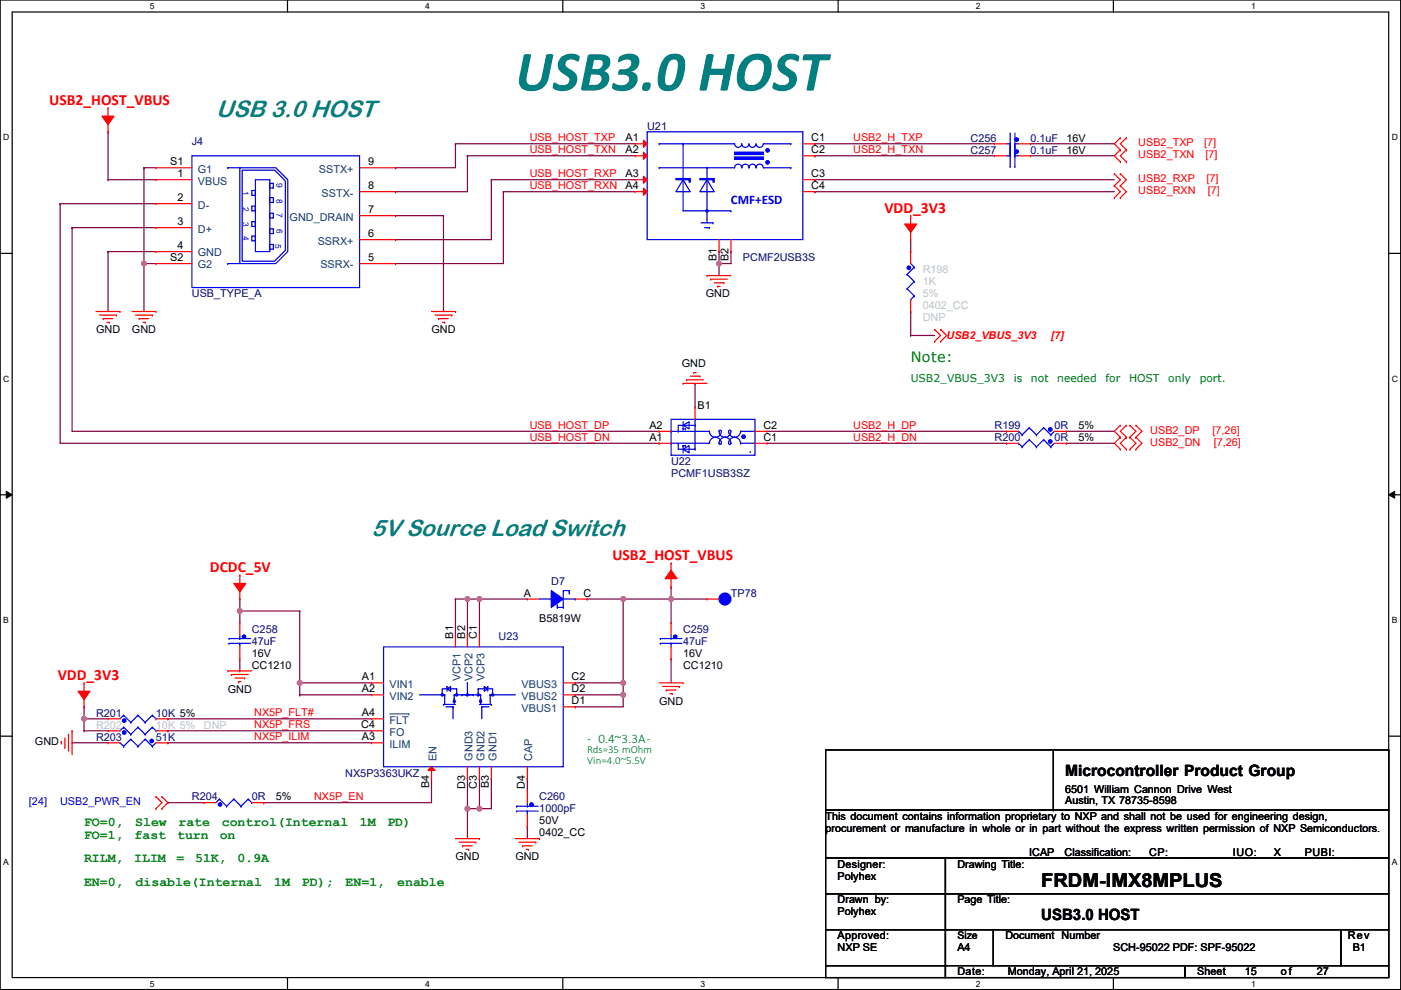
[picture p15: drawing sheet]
<svg xmlns="http://www.w3.org/2000/svg" width="297mm" height="210mm" viewBox="0 0 297 210" stroke-linecap="round" stroke-linejoin="round" font-family="sans-serif">
<defs><g id="words">
<text font-size="12.1" fill="#008080" x="109.3" y="19.2">USB3.0 HOST</text>
<text font-size="5.1" fill="#008080" x="45.8" y="24.9">USB 3.0 HOST</text>
<text font-size="5" fill="#008080" x="78.8" y="113.7">5V Source Load Switch</text>
<text font-size="4.1" x="220.8" y="188.1">FRDM-IMX8MPLUS</text>
<g font-size="3.3" fill="#f00">
<text x="10.5" y="22.2">USB2_HOST_VBUS</text>
<text x="187.5" y="45.1">VDD_3V3</text>
<text x="129.8" y="118.7">USB2_HOST_VBUS</text>
<text x="44.5" y="121.3">DCDC_5V</text>
<text x="12.2" y="144.1">VDD_3V3</text>
</g>
<g font-size="3.3">
<text x="225.9" y="164.5">Microcontroller Product Group</text>
<text x="220.8" y="195">USB3.0 HOST</text>
</g>
<text font-size="3" fill="#008000" x="193.1" y="76.7">Note:</text>
<text font-size="2.8" fill="#00f" x="155" y="43.3">CMF+ESD</text>
<g font-size="2.8" fill="#008000">
<text x="124.5" y="157.6">- 0.4~3.3A -</text>
<text x="17.8" y="175.1">FO=0,</text>
<text x="17.8" y="177.8">FO=1,</text>
<text x="28.5" y="177.8">fast</text>
<text x="28.7" y="175.1">Slew</text>
<text x="37.5" y="177.8">turn</text>
<text x="37.8" y="175.1">rate</text>
<text x="46.6" y="177.8">on</text>
<text x="47" y="175.1">control(Internal</text>
<text x="76.3" y="175.1">1M</text>
<text x="82.1" y="175.1">PD)</text>
<text x="17.8" y="182.7">RILM,</text>
<text x="28.5" y="182.7">ILIM</text>
<text x="37.4" y="182.7">=</text>
<text x="41.4" y="182.7">51K,</text>
<text x="50.3" y="182.7">0.9A</text>
<text x="17.8" y="187.8">EN=0,</text>
<text x="28.8" y="187.8">disable(Internal</text>
<text x="58.1" y="187.8">1M</text>
<text x="64" y="187.8">PD);</text>
<text x="73.3" y="187.8">EN=1,</text>
<text x="84.2" y="187.8">enable</text>
</g>
<g font-size="2.3" fill="#f00">
<text x="112.3" y="29.9">USB_HOST_TXP</text>
<text x="180.9" y="29.9">USB2_H_TXP</text>
<text x="112.3" y="32.5">USB_HOST_TXN</text>
<text x="180.9" y="32.5">USB2_H_TXN</text>
<text x="241.3" y="33.6">USB2_TXN</text>
<text x="241.3" y="31">USB2_TXP</text>
<text x="255.3" y="31">[7]</text>
<text x="255.6" y="33.6">[7]</text>
<text x="112.3" y="37.5">USB_HOST_RXP</text>
<text x="112.3" y="40.1">USB_HOST_RXN</text>
<text x="241.3" y="38.7">USB2_RXP</text>
<text x="241.3" y="41.2">USB2_RXN</text>
<text x="255.8" y="38.7">[7]</text>
<text x="256.1" y="41.2">[7]</text>
<text x="200.7" y="71.9">USB2_VBUS_3V3</text>
<text x="222.8" y="71.9">[7]</text>
<text x="112.3" y="90.9">USB_HOST_DP</text>
<text x="112.3" y="93.4">USB_HOST_DN</text>
<text x="180.9" y="93.4">USB2_H_DN</text>
<text x="180.9" y="90.9">USB2_H_DP</text>
<text x="243.9" y="94.5">USB2_DN</text>
<text x="243.9" y="92">USB2_DP</text>
<text x="257.1" y="92">[7,26]</text>
<text x="257.3" y="94.5">[7,26]</text>
<text x="53.9" y="151.8">NX5P_FLT#</text>
<text x="53.9" y="154.4">NX5P_FRS</text>
<text x="53.9" y="156.9">NX5P_ILIM</text>
<text x="66.6" y="169.6">NX5P_EN</text>
</g>
<g font-size="2.3">
<text x="132.6" y="30">A1</text>
<text x="172" y="30">C1</text>
<text x="36.1" y="35.1">S1</text>
<text x="78" y="35.1">9</text>
<text x="132.6" y="32.5">A2</text>
<text x="172" y="32.5">C2</text>
<text x="226.1" y="30">16V</text>
<text x="226.1" y="32.6">16V</text>
<text x="37.6" y="37.6">1</text>
<text x="78" y="40.1">8</text>
<text x="132.6" y="37.6">A3</text>
<text x="132.6" y="40.1">A4</text>
<text x="172" y="37.6">C3</text>
<text x="172" y="40.1">C4</text>
<text x="37.6" y="42.7">2</text>
<text x="37.6" y="47.8">3</text>
<text x="78" y="45.2">7</text>
<text x="37.6" y="52.8">4</text>
<text x="78" y="50.3">6</text>
<text x="36.1" y="55.4">S2</text>
<text x="78" y="55.4">5</text>
<text x="151.9" y="55.4" transform="rotate(-90 151.9 55.4)">B1</text>
<text x="154.5" y="55.4" transform="rotate(-90 154.5 55.4)">B2</text>
<text x="149.7" y="63">GND</text>
<text x="20.4" y="70.7">GND</text>
<text x="28" y="70.7">GND</text>
<text x="91.5" y="70.7">GND</text>
<text x="144.6" y="77.8">GND</text>
<text x="147.9" y="86.6">B1</text>
<text x="137.7" y="93.5">A1</text>
<text x="137.7" y="90.9">A2</text>
<text x="161.8" y="93.5">C1</text>
<text x="161.8" y="90.9">C2</text>
<text x="228.6" y="91">5%</text>
<text x="228.6" y="93.5">5%</text>
<text x="111" y="126.5">A</text>
<text x="114.3" y="131.9">B5819W</text>
<text x="123.7" y="126.5">C</text>
<text x="96.1" y="135.4" transform="rotate(-90 96.1 135.4)">B1</text>
<text x="98.6" y="135.4" transform="rotate(-90 98.6 135.4)">B2</text>
<text x="101.1" y="135.4" transform="rotate(-90 101.1 135.4)">C1</text>
<text x="53.4" y="139.2">16V</text>
<text x="53.4" y="141.8">CC1210</text>
<text x="144.8" y="139.2">16V</text>
<text x="144.8" y="141.8">CC1210</text>
<text x="48.3" y="146.9">GND</text>
<text x="76.7" y="144.3">A1</text>
<text x="76.7" y="146.8">A2</text>
<text x="121.2" y="144.3">C2</text>
<text x="121.2" y="149.4">D1</text>
<text x="121.2" y="146.8">D2</text>
<text x="139.7" y="149.4">GND</text>
<text x="76.6" y="154.4">C4</text>
<text x="76.7" y="151.9">A4</text>
<text x="7.4" y="158">GND</text>
<text x="76.7" y="157">A3</text>
<text x="91" y="167.2" transform="rotate(-90 91 167.2)">B4</text>
<text x="98.6" y="167.3" transform="rotate(-90 98.6 167.3)">D3</text>
<text x="101.1" y="167.3" transform="rotate(-90 101.1 167.3)">C3</text>
<text x="103.7" y="167.2" transform="rotate(-90 103.7 167.2)">B3</text>
<text x="111.3" y="167.3" transform="rotate(-90 111.3 167.3)">D4</text>
<text x="58.5" y="169.7">5%</text>
<text x="175.1" y="173.8">This document contains information proprietary to NXP and shall not be used for engineering design,</text>
<text x="225.9" y="170.6">Austin, TX 78735-8598</text>
<text x="225.9" y="168.2">6501 William Cannon Drive West</text>
<text x="114.3" y="174.8">50V</text>
<text x="114.3" y="177.3">0402_CC</text>
<text x="175.1" y="176.3">procurement or manufacture in whole or in part without the express written permission of NXP Semiconductors.</text>
<text x="96.6" y="182.4">GND</text>
<text x="109.3" y="182.4">GND</text>
<text x="177.6" y="183.9">Designer:</text>
<text x="203" y="183.9">Drawing Title:</text>
<text x="218.2" y="181.4">ICAP</text>
<text x="225.7" y="181.4">Classification:</text>
<text x="243.6" y="181.4">CP:</text>
<text x="250" y="181.4">____</text>
<text x="261.4" y="181.4">IUO:</text>
<text x="270" y="181.4">X</text>
<text x="276.7" y="181.4">PUBI: ____</text>
<text x="177.6" y="191.6">Drawn by:</text>
<text x="177.6" y="186.5">Polyhex</text>
<text x="203" y="191.6">Page Title:</text>
<text x="177.6" y="194.1">Polyhex</text>
<text x="177.6" y="199.2">Approved:</text>
<text x="177.6" y="201.7">NXP SE</text>
<text x="203" y="201.7">A4</text>
<text x="213.2" y="199.2">Document Number</text>
<text x="236" y="201.7">SCH-95022 PDF: SPF-95022</text>
<text x="285.8" y="199.2">Rev</text>
<text x="286.8" y="201.7">B1</text>
<text x="203" y="206.8">Date:</text>
<text x="213.7" y="206.8">Monday, April 21, 2025</text>
<text x="253.8" y="206.8">Sheet</text>
<text x="264" y="206.8">15</text>
<text x="271.6" y="206.8">of</text>
<text x="279.2" y="206.8">27</text>
</g>
<g font-size="2.3" fill="#000080">
<text x="137.2" y="27.5">U21</text>
<text x="40.7" y="30.8">J4</text>
<text x="205.8" y="30">C256</text>
<text x="205.8" y="32.6">C257</text>
<text x="218.5" y="30">0.1uF</text>
<text x="218.5" y="32.6">0.1uF</text>
<text x="157.5" y="55.4">PCMF2USB3S</text>
<text x="40.7" y="63">USB_TYPE_A</text>
<text x="210.9" y="91">R199</text>
<text x="210.9" y="93.5">R200</text>
<text x="223.6" y="91">0R</text>
<text x="223.6" y="93.5">0R</text>
<text x="142.3" y="98.6">U22</text>
<text x="142.3" y="101.1">PCMF1USB3SZ</text>
<text x="116.9" y="124">D7</text>
<text x="155" y="126.5">TP78</text>
<text x="53.4" y="134.2">C258</text>
<text x="53.4" y="136.7">47uF</text>
<text x="105.7" y="135.7">U23</text>
<text x="144.8" y="134.2">C259</text>
<text x="144.8" y="136.7">47uF</text>
<text x="20.4" y="151.9">R201</text>
<text x="33.1" y="151.9">10K 5%</text>
<text x="20.4" y="157">R203</text>
<text x="33.1" y="157">51K</text>
<text x="73.2" y="164.6">NX5P3363UKZ</text>
<text x="40.7" y="169.7">R204</text>
<text x="53.4" y="169.7">0R</text>
<text x="114.3" y="169.7">C260</text>
<text x="114.3" y="172.3">1000pF</text>
</g>
<g font-size="2.3" fill="#004080">
<text x="42" y="39.1">VBUS</text>
<text x="42" y="36.6">G1</text>
<text x="67.6" y="36.6">SSTX+</text>
<text x="68.2" y="41.7">SSTX-</text>
<text x="42" y="44.2">D-</text>
<text x="61.4" y="46.8">GND_DRAIN</text>
<text x="42" y="49.3">D+</text>
<text x="67.4" y="51.8">SSRX+</text>
<text x="42" y="54.4">GND</text>
<text x="42" y="56.9">G2</text>
<text x="67.9" y="56.9">SSRX-</text>
<text x="82.6" y="145.8">VIN1</text>
<text x="82.6" y="148.4">VIN2</text>
<text x="97.6" y="144.5" transform="rotate(-90 97.6 144.5)">VCP1</text>
<text x="100.2" y="144.5" transform="rotate(-90 100.2 144.5)">VCP2</text>
<text x="102.7" y="144.5" transform="rotate(-90 102.7 144.5)">VCP3</text>
<text x="110.6" y="145.8">VBUS3</text>
<text x="110.6" y="148.4">VBUS2</text>
<text x="82.6" y="153.4">FLT</text>
<text x="82.6" y="156">FO</text>
<text x="110.6" y="150.9">VBUS1</text>
<text x="82.6" y="158.5">ILIM</text>
<text x="92.5" y="161.3" transform="rotate(-90 92.5 161.3)">EN</text>
<text x="100.2" y="161.3" transform="rotate(-90 100.2 161.3)">GND3</text>
<text x="102.7" y="161.3" transform="rotate(-90 102.7 161.3)">GND2</text>
<text x="105.2" y="161.3" transform="rotate(-90 105.2 161.3)">GND1</text>
<text x="112.9" y="161.3" transform="rotate(-90 112.9 161.3)">CAP</text>
</g>
<g font-size="2.3" fill="#c0c0c0">
<text x="195.6" y="58">R198</text>
<text x="195.6" y="60.5">1K</text>
<text x="195.6" y="63">5%</text>
<text x="195.6" y="65.6">0402_CC</text>
<text x="195.6" y="68.1">DNP</text>
<text x="20.4" y="154.5">R202</text>
<text x="33.1" y="154.5">10K 5%</text>
<text x="43.2" y="154.5">DNP</text>
</g>
<g font-size="2.3" fill="#008000">
<text x="193.1" y="81">USB2_VBUS_3V3</text>
<text x="214.9" y="81">is</text>
<text x="218.6" y="81">not</text>
<text x="224.2" y="81">needed</text>
<text x="234.4" y="81">for</text>
<text x="239.4" y="81">HOST</text>
<text x="247.7" y="81">only</text>
<text x="254.4" y="81">port.</text>
<text x="124.5" y="159.7">Rds=35 mOhm</text>
<text x="124.5" y="162">Vin=4.0~5.5V</text>
</g>
<g font-size="2.3" fill="#00f">
<text x="6.1" y="170.7">[24]</text>
<text x="12.7" y="170.7">USB2_PWR_EN</text>
</g>
<text font-size="2.2" x="203" y="199.1">Size</text>
<g font-size="1.8">
<text x="31.8" y="1.9">5</text>
<text x="90.1" y="1.9">4</text>
<text x="148.5" y="1.9">3</text>
<text x="206.9" y="1.9">2</text>
<text x="265.2" y="1.9">1</text>
<text x=".7" y="29.8">D</text>
<text x="295.1" y="29.8">D</text>
<text x=".7" y="81">C</text>
<text x="295.1" y="81">C</text>
<text x=".7" y="132.1">B</text>
<text x="295.1" y="132.1">B</text>
<text x=".7" y="183.3">A</text>
<text x="295.1" y="183.3">A</text>
<text x="31.8" y="209.2">5</text>
<text x="90.1" y="209.2">4</text>
<text x="148.5" y="209.2">3</text>
<text x="206.9" y="209.2">2</text>
<text x="265.2" y="209.2">1</text>
</g>
<g font-size="1.8" fill="#00f">
<text x="51.5" y="40.4" transform="rotate(90 51.5 40.4)">1</text>
<text x="58.6" y="38.9" transform="rotate(90 58.6 38.9)">9</text>
<text x="51.5" y="43.9" transform="rotate(90 51.5 43.9)">2</text>
<text x="51.5" y="47" transform="rotate(90 51.5 47)">3</text>
<text x="58.6" y="42.2" transform="rotate(90 58.6 42.2)">8</text>
<text x="58.6" y="45.2" transform="rotate(90 58.6 45.2)">7</text>
<text x="51.5" y="50" transform="rotate(90 51.5 50)">4</text>
<text x="58.4" y="51.8" transform="rotate(90 58.4 51.8)">5</text>
<text x="58.6" y="48.5" transform="rotate(90 58.6 48.5)">6</text>
</g>
</g></defs>
<path d="M0 0h297v209.8h-297zM2.6 2.5h291.8v204.8h-291.8z" fill="none" stroke="#000" stroke-width=".25"/>
<g fill="#fff">
<path d="M31.8 .3h1v2h-1z"/>
<path d="M31.8 207.5h1v2.1h-1z"/>
</g>
<path d="M61 0v2.5M61 207.3v2.5" fill="none" stroke="#000" stroke-width=".25"/>
<g fill="#fff">
<path d="M90.1 .3h1v2h-1z"/>
<path d="M90.1 207.5h1v2.1h-1z"/>
</g>
<path d="M119.3 0v2.5M119.3 207.3v2.5" fill="none" stroke="#000" stroke-width=".25"/>
<g fill="#fff">
<path d="M148.5 .3h1v2h-1z"/>
<path d="M148.5 207.5h1v2.1h-1z"/>
</g>
<path d="M177.7 0v2.5M177.7 207.3v2.5" fill="none" stroke="#000" stroke-width=".25"/>
<g fill="#fff">
<path d="M206.9 .3h1v2h-1z"/>
<path d="M206.9 207.5h1v2.1h-1z"/>
</g>
<path d="M236.1 0v2.5M236.1 207.3v2.5" fill="none" stroke="#000" stroke-width=".25"/>
<g fill="#fff">
<path d="M265.2 .3h1.1v2h-1.1z"/>
<path d="M265.2 207.5h1.1v2.1h-1.1z"/>
<path d="M.7 28.1h1.3v2.1h-1.3z"/>
<path d="M295.1 28.1h1.3v2.1h-1.3z"/>
<path d="M.7 79.3h1.3v2h-1.3z"/>
<path d="M295.1 79.3h1.3v2h-1.3z"/>
</g>
<path d="M0 53.7h2.6M294.4 53.7h2.6" fill="none" stroke="#000" stroke-width=".25"/>
<g fill="#fff">
<path d="M.7 130.5h1.2v2h-1.2z"/>
<path d="M295.1 130.5h1.2v2h-1.2z"/>
</g>
<path d="M0 104.9h2.6M294.4 104.9h2.6" fill="none" stroke="#000" stroke-width=".25"/>
<path d="M1.3 104.2l1.3 .7-1.3 .7zM294.4 104.9l1.3-.7v1.4z" fill="#000"/>
<path d="M1.3 104.2l1.3 .7-1.3 .7zM294.4 104.9l1.3-.7v1.4z" fill="none" stroke="#000" stroke-width=".21"/>
<g fill="#fff">
<path d="M.7 181.7h1.2v2h-1.2z"/>
<path d="M295.1 181.7h1.2v2h-1.2z"/>
</g>
<path d="M0 156.1h2.6M294.4 156.1h2.6" fill="none" stroke="#000" stroke-width=".25"/>
<g fill="none" stroke="#800040" stroke-width=".25">
<path d="M83.9 35.6h.1M96.6 30.5h.1M96.6 30.5v5.1h-12.7M99.1 33h.1M99.1 33v7.6M99.1 33h35.6M104.2 38.1h.1M104.2 38.1v12.7M104.2 38.1h30.5M172.8 38.1h63.5M172.8 33h.1M172.8 30.5h.1"/>
<path d="M172.8 38.1h.1M172.8 33h38.1M172.8 30.5h38.1M218.5 33h.1M218.5 30.5h.1M218.5 33h17.8M218.5 30.5h17.8M30.5 55.9h.1M30.5 55.9v10.1M106.7 40.6h28M106.7 40.6h.1M106.7 40.6v15.3"/>
<path d="M152.4 53.3h.1M152.4 53.3v2.6M172.8 40.6h63.5M172.8 40.6h.1M12.7 94h127M15.3 91.4h124.4M139.7 91.4h.1M139.7 94h.1M147.4 81.3h.1M147.4 81.3v5.1M162.6 91.4h50.8M162.6 94h50.8"/>
<path d="M213.4 94h.1M213.4 91.4h.1M226.1 91.4h.1M226.1 94h.1M226.1 91.4h10.2M226.1 94h10.2"/>
</g>
<circle cx="152.4" cy="55.9" r=".51" fill="#f0f"/>
<circle cx="152.4" cy="55.9" r=".51" fill="none" stroke="#f0f" stroke-width=".25"/>
<g fill="none" stroke="#800040" stroke-width=".25">
<path d="M22.9 27.9h.1M22.9 27.9v10.2M30.5 35.6h.1M30.5 35.6h2.6M30.5 35.6v20.3M152.4 55.9h.1M152.4 55.9v2.5M155 53.3h.1M155 53.3v2.6h-2.6M193.1 71.1h5.1M193.1 66h.1M193.1 71.1h.1"/>
<path d="M193.1 66v5.1"/>
</g>
<circle cx="30.5" cy="55.9" r=".51" fill="#f0f"/>
<circle cx="30.5" cy="55.9" r=".51" fill="none" stroke="#f0f" stroke-width=".25"/>
<g fill="none" stroke="#800040" stroke-width=".25">
<path d="M22.9 38.1h.1M22.9 38.1h10.2M96.6 30.5h38.1M96.6 30.5h.1M12.7 43.2h.1M12.7 43.2v50.8M12.7 43.2h20.4M15.3 48.3h.1M15.3 48.3v43.1M15.3 48.3h17.8M22.9 53.3h.1M22.9 53.3v12.7"/>
<path d="M22.9 53.3h10.2M30.5 55.9h.1M30.5 55.9h2.6M83.9 55.9h22.8M83.9 40.6h.1M83.9 45.7h.1M83.9 50.8h.1M83.9 55.9h.1M83.9 40.6h15.2M83.9 45.7h10.1M83.9 50.8h20.3M94 45.7h.1"/>
<path d="M94 45.7v20.3M50.8 127h.1M50.8 127v2.5"/>
</g>
<circle cx="50.8" cy="129.5" r=".51" fill="#f0f"/>
<circle cx="50.8" cy="129.5" r=".51" fill="none" stroke="#f0f" stroke-width=".25"/>
<path d="M132.1 127v17.8M132.1 127h.1" fill="none" stroke="#800040" stroke-width=".25"/>
<circle cx="132.1" cy="144.8" r=".51" fill="#f0f"/>
<circle cx="132.1" cy="144.8" r=".51" fill="none" stroke="#f0f" stroke-width=".25"/>
<circle cx="132.1" cy="127" r=".51" fill="#f0f"/>
<circle cx="132.1" cy="127" r=".51" fill="none" stroke="#f0f" stroke-width=".25"/>
<path d="M142.3 127h.1M142.3 127v5.1M15.3 157.5h.1M15.3 157.5h7.6M35.6 170.2h.1M35.6 170.2h7.6" fill="none" stroke="#800040" stroke-width=".25"/>
<circle cx="142.3" cy="127" r=".51" fill="#f0f"/>
<circle cx="142.3" cy="127" r=".51" fill="none" stroke="#f0f" stroke-width=".25"/>
<path d="M142.3 139.7v5.1M142.3 139.7h.1M17.8 149.9h.1M17.8 149.9v2.5" fill="none" stroke="#800040" stroke-width=".25"/>
<circle cx="17.8" cy="152.4" r=".51" fill="#f0f"/>
<circle cx="17.8" cy="152.4" r=".51" fill="none" stroke="#f0f" stroke-width=".25"/>
<g fill="none" stroke="#800040" stroke-width=".25">
<path d="M132.1 127h.1M142.3 127h.1M142.3 124.5h.1M142.3 124.5v2.5M149.9 127h-17.8M17.8 152.4h.1M17.8 152.4h5.1M17.8 152.4v2.5M122 147.3h.1M122 147.3h10.1M122 149.9h.1M132.1 147.3v2.6h-10.1"/>
<path d="M132.1 147.3h.1"/>
</g>
<circle cx="132.1" cy="147.3" r=".51" fill="#f0f"/>
<circle cx="132.1" cy="147.3" r=".51" fill="none" stroke="#f0f" stroke-width=".25"/>
<g fill="none" stroke="#800040" stroke-width=".25">
<path d="M63.5 129.5v15.3M35.6 152.4h.1M35.6 152.4h43.2M35.6 157.5h.1M35.6 157.5h43.2M63.5 144.8h.1M63.5 147.3h.1M63.5 147.3h15.3M122 144.8h.1M122 144.8h10.1M132.1 144.8h.1M132.1 144.8v2.5"/>
<path d="M55.9 170.2h.1M55.9 170.2h35.6M99.1 171.5h.1M99.1 171.5h5.1M101.6 171.5h.1M111.8 175.3h.1M111.8 175.3v2.5"/>
</g>
<circle cx="99.1" cy="171.5" r=".51" fill="#f0f"/>
<circle cx="99.1" cy="171.5" r=".51" fill="none" stroke="#f0f" stroke-width=".25"/>
<path d="M99.1 171.5h.1M99.1 171.5v6.3M101.6 165.1v6.4M101.6 165.1h.1M104.2 165.1h.1M104.2 165.1v6.4" fill="none" stroke="#800040" stroke-width=".25"/>
<circle cx="101.6" cy="171.5" r=".51" fill="#f0f"/>
<circle cx="101.6" cy="171.5" r=".51" fill="none" stroke="#f0f" stroke-width=".25"/>
<path d="M99.1 127v7.6M99.1 127h.1M99.1 127h2.5M124.5 127h7.6M124.5 127h.1M91.5 165.1h.1M91.5 165.1v5.1M99.1 165.1h.1M99.1 165.1v6.4M111.8 165.1h.1M111.8 165.1v2.5" fill="none" stroke="#800040" stroke-width=".25"/>
<circle cx="99.1" cy="127" r=".51" fill="#f0f"/>
<circle cx="99.1" cy="127" r=".51" fill="none" stroke="#f0f" stroke-width=".25"/>
<path d="M101.6 127v7.6M101.6 127h.1" fill="none" stroke="#800040" stroke-width=".25"/>
<circle cx="101.6" cy="127" r=".51" fill="#f0f"/>
<circle cx="101.6" cy="127" r=".51" fill="none" stroke="#f0f" stroke-width=".25"/>
<g fill="none" stroke="#800040" stroke-width=".25">
<path d="M193.1 53.3h.1M193.1 50.8v2.5M96.6 127v7.6M96.6 127h.1M96.6 127h2.5M101.6 127h.1M101.6 127h10.2M17.8 154.9h.1M17.8 154.9h5.1M35.6 154.9h.1M35.6 154.9h43.2M63.5 144.8h15.3"/>
<path d="M78.8 144.8h.1"/>
</g>
<circle cx="63.5" cy="144.8" r=".51" fill="#f0f"/>
<circle cx="63.5" cy="144.8" r=".51" fill="none" stroke="#f0f" stroke-width=".25"/>
<path d="M50.8 129.5v2.6M50.8 139.7v2.5M50.8 129.5h.1M50.8 129.5h12.7M63.5 129.5h.1M50.8 142.2h.1M63.5 147.3h.1M63.5 144.8v2.5" fill="none" stroke="#800040" stroke-width=".25"/>
<g fill="none" stroke="#f00" stroke-width=".25">
<path d="M149.9 58.4h5.1M149.9 58.4h.1M150.7 59.2h.1M150.7 59.2h3.5M151.4 60h2.1M153.5 60h.1M193.1 50.8h.1M193.1 49v1.8M28 66h5.1M28.7 66.8h3.6M29.5 67.6h.1M29.5 67.6h2"/>
<path d="M30.3 68.3h.5M30.8 68.3h.1M32.3 66.8h.1M33.1 66h.1M146.3 79.8h2.1M147.1 79h.5M147.1 79h.1M148.4 79.8h.1M152.2 60.7h.5M152.2 60.7h.1M144.8 81.3h5.1M144.8 81.3h.1"/>
<path d="M145.6 80.5h.1M145.6 80.5h3.5"/>
</g>
<path d="M191.8 47.5h2.6l-1.3 1.8z" fill-rule="evenodd" fill="#f00"/>
<g fill="none" stroke="#f00" stroke-width=".25">
<path d="M22.9 27.9h.1M22.9 26.2v1.7M191.8 47.5h2.6l-1.3 1.8zM193.1 45.7h.1M193.1 45.7v2.8M20.4 66h5M21.1 66.8h3.6M21.9 67.6h.1M21.9 67.6h2M22.7 68.3h.5M23.2 68.3h.1M24.7 66.8h.1"/>
<path d="M25.4 66h.1"/>
</g>
<path d="M21.6 24.6h2.6l-1.3 1.8z" fill-rule="evenodd" fill="#f00"/>
<g fill="none" stroke="#f00" stroke-width=".25">
<path d="M21.6 24.6h2.6l-1.3 1.8zM22.9 22.9h.1M22.9 22.9v2.8M91.5 66h5.1M92.2 66.8h3.6M93 67.6h.1M93 67.6h2M93.8 68.3h.5M94.3 68.3h.1M95.8 66.8h.1M96.6 66h.1M13 157.2h.1"/>
<path d="M13 157.2v.5M13.8 158.5h.1M13.8 156.5v2M14.5 155.7v3.6M14.5 155.7h.1M15.3 154.9h.1M15.3 154.9v5.1M17.8 149.9h.1M17.8 148.1v1.8M48.3 142.2h.1M48.3 142.2h5.1M49.1 143h.1"/>
<path d="M49.1 143h3.5M49.8 143.8h2.1M50.6 144.5h.1M50.6 144.5h.5M51.9 143.8h.1M139.7 144.8h5.1M140.5 145.5h3.6M141.3 146.3h.1M141.3 146.3h2M142 147.1h.5M142.5 147.1h.1M144.1 145.5h.1"/>
<path d="M144.8 144.8h.1"/>
</g>
<path d="M16.6 146.6h2.5l-1.3 1.7z" fill-rule="evenodd" fill="#f00"/>
<g fill="none" stroke="#f00" stroke-width=".25">
<path d="M142.3 124.5h.1M142.3 122.7v1.8M16.6 146.6h2.5l-1.3 1.7zM17.8 144.8h.1M17.8 144.8v2.8M96.6 177.8h5M97.3 178.6h3.6M98.1 179.3h.1M98.1 179.3h2M100.9 178.6h.1M101.6 177.8h.1M109.3 177.8h5"/>
<path d="M110 178.6h3.6M110.8 179.3h.1M110.8 179.3h2M113.6 178.6h.1M114.3 177.8h.1M98.9 180.1h.5M99.4 180.1h.1M111.6 180.1h.5M112.1 180.1h.1"/>
</g>
<path d="M142.3 120.9l1.3 1.8h-2.6z" fill-rule="evenodd" fill="#f00"/>
<path d="M142.3 119.4h.1M142.3 119.4v2.8M50.8 127h.1M50.8 125.2v1.8M142.3 120.9l1.3 1.8h-2.6z" fill="none" stroke="#f00" stroke-width=".25"/>
<path d="M49.6 123.7h2.5l-1.3 1.8z" fill-rule="evenodd" fill="#f00"/>
<g fill="none" stroke="#f00" stroke-width=".25">
<path d="M236.3 36.8h.1M236.3 39.4h.1M236.3 36.8l1.2 1.3-1.2 1.3M236.3 39.4l1.2 1.2-1.2 1.3M237.5 36.8l1.3 1.3-1.3 1.3M237.5 39.4l1.3 1.2-1.3 1.3M237.5 31.8h.1M237.5 34.3h.1M237.5 29.2h.1M237.5 36.8h.1M237.5 39.4h.1M237.5 31.8l-1.2 1.2 1.2 1.3"/>
<path d="M237.5 29.2l-1.2 1.3 1.2 1.3M238.8 34.3h.1M238.8 31.8h.1M238.8 29.2h.1M238.8 31.8l-1.3 1.2 1.3 1.3M238.8 29.2l-1.3 1.3 1.3 1.3M236.3 41.9h.1M237.5 41.9h.1M198.2 69.9l1.2 1.2-1.2 1.3M198.2 72.4h.1M198.2 69.9h.1M199.4 72.4h.1"/>
<path d="M199.4 69.9h.1M199.4 69.9l1.3 1.2-1.3 1.3M237.5 92.7h.1M237.5 95.3h.1M237.5 90.2h.1M237.5 92.7l-1.2 1.3 1.2 1.3M237.5 90.2l-1.2 1.2 1.2 1.3M238.8 95.3h.1M238.8 92.7h.1M238.8 90.2h.1M238.8 92.7l-1.3 1.3 1.3 1.3M238.8 90.2l-1.3 1.2 1.3 1.3"/>
<path d="M239.6 92.7l1.2 1.3-1.2 1.3M239.6 90.2l1.2 1.2-1.2 1.3M239.6 95.3h.1M239.6 92.7h.1M239.6 90.2h.1M240.8 92.7h.1M240.8 95.3h.1M240.8 90.2h.1M240.8 92.7l1.3 1.3-1.3 1.3M240.8 90.2l1.3 1.2-1.3 1.3M49.6 123.7h2.5l-1.3 1.8zM50.8 121.9v2.8"/>
<path d="M50.8 121.9h.1M33.1 171.5h.1M33.1 168.9h.1M33.1 168.9l1.2 1.3-1.2 1.3M34.3 168.9h.1M34.3 171.5h.1M34.3 168.9l1.3 1.3-1.3 1.3"/>
</g>
<g fill="none" stroke="#000" stroke-width=".25">
<path d="M175.1 159h119.3v12.7h-119.3zM223.3 159v12.7M175.1 171.7h119.3v10.2h-119.3zM223.3 171.7h.1M175.1 197.1h25.4v7.6h-25.4zM175.1 181.9h25.4v7.6h-25.4zM175.1 189.5h25.4v7.6h-25.4zM200.5 197.1h10.1v7.6h-10.1zM200.5 181.9h93.9v7.6h-93.9zM200.5 189.5h93.9v7.6h-93.9zM210.6 197.1h73.7v7.6h-73.7zM284.3 197.1h10.1v7.6h-10.1z"/>
<path d="M175.1 204.7h25.4v2.6h-25.4zM200.5 204.7h50.8v2.6h-50.8zM251.3 204.7h43.1v2.6h-43.1z"/>
</g>
<path d="M25.4 157.5h.1M25.4 157.5l.8 .7M26.2 158.2h.1M27.7 156.7h.1M27.7 156.7l1.6 1.5M27.7 156.7l-1.5 1.5M29.3 158.2h.1M30.8 156.7h.1M30.8 156.7l1.5 1.5M30.8 156.7l-1.5 1.5M32.3 158.2h.1M33.1 157.5l-.8 .7" fill="none" stroke="#00f" stroke-width=".25"/>
<circle cx="32.2" cy="157.1" r=".38" fill="#00f"/>
<g fill="none" stroke="#00f" stroke-width=".25">
<path d="M114.3 127h2.6M116.9 127h.1M118.2 128.8h.1M118.2 128.8h1.2M119.4 128.8h.1M119.4 127h2.6M120.7 125.2h.1M120.7 125.2h-1.3v3.6M122 127h.1"/>
<circle cx="32.2" cy="157.1" r=".38"/>
</g>
<path d="M22.9 157.5h.1M22.9 157.5h2.5M33.1 157.5h2.5M35.6 157.5h.1" fill="none" stroke="#f00" stroke-width=".25"/>
<path d="M116.9 125.2l2.5 1.8-2.5 1.8z" fill-rule="evenodd" fill="#00f"/>
<g fill="none" stroke="#00f" stroke-width=".25">
<path d="M116.9 125.2l2.5 1.8-2.5 1.8zM118.2 128.3v.5M118.2 128.3h.1M120.7 125.7h.1M120.7 125.2v.5M46.5 169.4l-.7 .8M46.5 169.4h.1M46.5 169.4l1.6 1.5M48.1 170.9h.1M49.6 169.4h.1M49.6 169.4l-1.5 1.5M49.6 169.4l1.5 1.5"/>
<path d="M51.1 170.9h.1M52.6 169.4h.1M52.6 169.4l.8 .8M52.6 169.4l-1.5 1.5M53.4 170.2h.1"/>
</g>
<path d="M111.8 127h.1M111.8 127h2.5M122 127h2.5M124.5 127h.1" fill="none" stroke="#f00" stroke-width=".25"/>
<circle cx="46.6" cy="170.6" r=".38" fill="#00f"/>
<g fill="none" stroke="#00f" stroke-width=".25">
<path d="M215.9 91.4h.1M215.9 91.4l.8 .8M216.7 92.2h.1M218.2 90.7h.1M218.2 90.7l-1.5 1.5M218.2 90.7l1.6 1.5M219.8 92.2h.1M221.3 90.7h.1M221.3 90.7l-1.5 1.5M221.3 90.7l1.5 1.5M222.8 92.2h.1M223.6 91.4l-.8 .8"/>
<circle cx="46.6" cy="170.6" r=".38"/>
</g>
<path d="M43.2 170.2h.1M43.2 170.2h2.6M53.4 170.2h2.5M55.9 170.2h.1" fill="none" stroke="#f00" stroke-width=".25"/>
<circle cx="222.7" cy="91.1" r=".38" fill="#00f"/>
<g fill="none" stroke="#00f" stroke-width=".25">
<path d="M40.7 33h35.5v28h-35.5zM48.3 35.6h.1M48.3 35.6h2.5M50.8 35.6h7.7l2.5 2.5v15.2l-2.5 2.6h-7.7zM51.4 36.1h6.8l2.3 2.3v14.7l-2.3 2.3h-6.8zM54.1 38.1h3.1v15.2h-3.1zM57.2 38.9h.8v1h-.8zM48.3 55.9h.1M48.3 55.9h2.5M53.4 40.4h.7v1h-.7zM53.4 47h.7v1h-.7zM53.4 50h.7v1.1h-.7z"/>
<path d="M53.4 43.7h.7v1h-.7zM57.2 51.8h.8v1h-.8zM57.2 45.2h.8v1h-.8zM57.2 41.9h.8v1h-.8zM57.2 48.5h.8v1h-.8zM99.1 144.8h.1M99.1 144.8v2.5M101.4 146.1h3"/>
<circle cx="222.7" cy="91.1" r=".38"/>
</g>
<g fill="none" stroke="#f00" stroke-width=".25">
<path d="M33.1 38.1h.1M33.1 35.6h.1M33.1 38.1h7.6M33.1 35.6h7.6M76.2 35.6h7.7M83.9 35.6h.1M33.1 43.2h.1M33.1 48.3h.1M33.1 53.3h.1M33.1 55.9h.1M33.1 43.2h7.6M33.1 48.3h7.6"/>
<path d="M33.1 53.3h7.6M33.1 55.9h7.6M76.2 55.9h7.7M76.2 50.8h7.7M76.2 45.7h7.7M76.2 40.6h7.7M83.9 55.9h.1M83.9 50.8h.1M83.9 45.7h.1M83.9 40.6h.1M213.4 91.4h.1M213.4 91.4h2.5"/>
<path d="M223.6 91.4h2.5M226.1 91.4h.1"/>
</g>
<path d="M96.3 148.1l.3 .8h-.5z" fill-rule="evenodd" fill="#00f"/>
<path d="M96.3 148.1l.3 .8h-.5z" fill="none" stroke="#00f" stroke-width=".25"/>
<circle cx="99.1" cy="147.3" r=".25" fill="#00f"/>
<g fill="none" stroke="#00f" stroke-width=".25">
<path d="M88.9 147.3h5.4M93.8 146.1h3M94.3 147.3h.1M96.3 147.3h.1M96.3 147.3h4.1M96.3 147.3v2.1M100.4 147.3h.1M101.9 147.3h.1M101.9 147.3v2.1M102.2 149.9v2.5M102.2 149.9h.1M102.2 149.9h1.5"/>
<path d="M103.9 147.3h.1M103.9 147.3h5.4M103.9 147.3v2.1M104.4 147.3h.1M104.4 146.1v1.2"/>
<circle cx="99.1" cy="147.3" r=".25"/>
</g>
<circle cx="96.8" cy="147.3" r=".25" fill="#00f"/>
<circle cx="96.8" cy="147.3" r=".25" fill="none" stroke="#00f" stroke-width=".25"/>
<path d="M101.9 148.1l.3 .8h-.6z" fill-rule="evenodd" fill="#00f"/>
<path d="M93.8 147.3h.1M93.8 146.1v1.2M101.6 149.4h2.6M101.9 148.1l.3 .8h-.6zM104.2 149.4h.1" fill="none" stroke="#00f" stroke-width=".25"/>
<circle cx="104.4" cy="147.3" r=".25" fill="#00f"/>
<circle cx="104.4" cy="147.3" r=".25" fill="none" stroke="#00f" stroke-width=".25"/>
<circle cx="93.8" cy="147.3" r=".25" fill="#00f"/>
<g fill="none" stroke="#00f" stroke-width=".25">
<path d="M97.8 147.3h.1M97.8 147.3h4.1"/>
<circle cx="93.8" cy="147.3" r=".25"/>
</g>
<circle cx="101.4" cy="147.3" r=".25" fill="#00f"/>
<g fill="none" stroke="#00f" stroke-width=".25">
<path d="M81.3 137.2h38.1v25.4h-38.1zM94 149.4h.1M94 149.4h2.6M94.3 147.3h.1M94.3 147.3v2.1M94.5 149.9h1.6M94.8 146.1l.7-.6v1.1zM94.8 145.5v1.1M94.8 145.5h.1M96.1 149.9h.1M96.1 149.9v2.5M96.8 146.1h.1"/>
<path d="M96.8 146.1v1.2M101.4 146.1v1.2M101.4 146.1h.1M102.7 145.5l.7 .6-.7 .5zM103.4 145.5v1.1M103.4 145.5h.1"/>
<circle cx="101.4" cy="147.3" r=".25"/>
</g>
<g fill="none" stroke="#f00" stroke-width=".25">
<path d="M96.6 134.6h.1M96.6 134.6v2.6M99.1 134.6h.1M99.1 134.6v2.6M78.8 157.5h.1M78.8 157.5h2.5M78.8 147.3h.1M78.8 147.3h2.5M78.8 144.8h.1M78.8 144.8h2.5M78.8 152.4h.1M78.8 152.4h2.5"/>
<path d="M104.2 165.1h.1M104.2 162.6v2.5"/>
</g>
<path d="M82.6 151.4h4.1M86.7 151.4h.1" fill="none" stroke="#004080" stroke-width=".21"/>
<path d="M90.7 163.3l.8-.7 .7 .7z" fill="#f00"/>
<g fill="none" stroke="#f00" stroke-width=".25">
<path d="M101.6 134.6v2.6M101.6 134.6h.1M78.8 154.9h.1M78.8 154.9h2.5M119.4 149.9h2.6M119.4 144.8h2.6M119.4 147.3h2.6M122 144.8h.1M122 147.3h.1M122 149.9h.1M90.7 163.3l.8-.7 .7 .7zM91.5 165.1h.1"/>
<path d="M91.5 162.6v2.5M99.1 165.1h.1M99.1 162.6v2.5M101.6 165.1h.1M101.6 162.6v2.5M111.8 165.1h.1M111.8 162.6v2.5"/>
</g>
<path d="M26.2 151.6h.1M26.2 151.6l-.8 .8M26.2 151.6l1.5 1.6M27.7 153.2h.1M29.3 151.6h.1M29.3 151.6l-1.6 1.6M29.3 151.6l1.5 1.6M30.8 153.2h.1M32.3 151.6l.8 .8M32.3 151.6h.1M32.3 151.6l-1.5 1.6M33.1 152.4h.1" fill="none" stroke="#00f" stroke-width=".25"/>
<circle cx="26.3" cy="152.8" r=".38" fill="#00f"/>
<g fill="none" stroke="#00f" stroke-width=".25">
<path d="M142.3 94h.1M142.3 91.4h.1M142.3 88.9h17.8v7.6h-17.8zM142.3 91.4h8.1a1.26 1.26 0 0 0 1.3 1.3M143.8 94h.1M143.8 91.4h.1M143.8 94v1.3h3.6M144.8 94.5h.5M144.8 90.9h.5M144.8 94.5h.1M144.8 90.9h.1M144.8 89.4v1.5"/>
<path d="M144.8 94.5v1.5M145.3 94.5h.1M145.3 90.9h.1M147.4 95.3h.1M147.4 88.9h.1M147.4 90.2h.1M147.4 90.2h-3.6v1.2M147.4 88.9v6.4M151.7 92.7a1.26 1.26 0 0 0-1.3 1.3h-8.1M153.7 92.7a1.18 1.18 0 0 1-1.2-1.4h.4a1.15 1.15 0 0 1-1.2 1.4M153.7 92.7a1.26 1.26 0 0 0-1.3 1.3l.3 .2 .2-.2a1.26 1.26 0 0 0-1.2-1.3M153.7 92.7a1.15 1.15 0 0 0 1.2-1.4h-.4a1.15 1.15 0 0 0 1.3 1.4h-.1"/>
<path d="M153.7 92.7a1.26 1.26 0 0 1 1.3 1.3l-.3 .2-.2-.2a1.26 1.26 0 0 1 1.3-1.3h-.1M155.7 92.7a1.26 1.26 0 0 1 1.3 1.3M157 91.4a1.28 1.28 0 0 1-1.3 1.3M157 94h.1M157 91.4h.1M157 94h3.1M157 91.4h3.1"/>
<circle cx="26.3" cy="152.8" r=".38"/>
</g>
<path d="M22.9 152.4h.1M22.9 152.4h2.5M33.1 152.4h2.5M35.6 152.4h.1" fill="none" stroke="#f00" stroke-width=".25"/>
<circle cx="157.6" cy="92.6" r=".38" fill="#00f"/>
<g fill="none" stroke="#00f" stroke-width=".25">
<path d="M213.4 30.5h.8M214.2 32.8h.1M214.2 30.5h.1M214.2 28.2v4.6M215.2 32.8h.1M215.2 28.2v4.6M144.8 95.3l1.3-.8v1.5zM144.8 90.2l1.3-.8v1.5zM159 95.8h.1"/>
<circle cx="157.6" cy="92.6" r=".38"/>
</g>
<path d="M139.7 94h2.6M139.7 91.4h2.6M139.7 94h.1M139.7 91.4h.1M147.4 86.4h.1M147.4 86.4v2.5M160.1 94h2.5M160.1 91.4h2.5M162.6 94h.1M162.6 91.4h.1" fill="none" stroke="#f00" stroke-width=".25"/>
<circle cx="215.6" cy="29.6" r=".38" fill="#00f"/>
<g fill="none" stroke="#00f" stroke-width=".25">
<path d="M215.2 30.5h.1M215.2 30.5h.7M26.2 154.2l-.8 .7M26.2 154.2h.1M26.2 154.2l1.5 1.5M27.7 155.7h.1M29.3 154.2h.1M29.3 154.2l-1.6 1.5M29.3 154.2l1.5 1.5M30.8 155.7h.1M32.3 154.2l.8 .7M32.3 154.2h.1"/>
<path d="M32.3 154.2l-1.5 1.5M33.1 154.9h.1"/>
<circle cx="215.6" cy="29.6" r=".38"/>
</g>
<path d="M210.9 30.5h.1M210.9 30.5h2.5M215.9 30.5h2.6M218.5 30.5h.1" fill="none" stroke="#f00" stroke-width=".25"/>
<circle cx="26.3" cy="155.3" r=".38" fill="#00f"/>
<circle cx="26.3" cy="155.3" r=".38" fill="none" stroke="#00f" stroke-width=".25"/>
<path d="M22.9 154.9h.1M22.9 154.9h2.5M33.1 154.9h2.5M35.6 154.9h.1" fill="none" stroke="#f00" stroke-width=".25"/>
<circle cx="153.7" cy="127" r="1.27" fill="#00f"/>
<g fill="none" stroke="#00f" stroke-width=".25">
<path d="M48.6 136.4h.1M48.6 136.4h4.5M48.6 135.4h.1M48.6 135.4h4.5M50.8 136.4v.8M50.8 136.4h.1"/>
<circle cx="153.7" cy="127" r="1.27"/>
</g>
<path d="M149.9 127h2.5M149.9 127h.1" fill="none" stroke="#f00" stroke-width=".25"/>
<circle cx="51.7" cy="135" r=".38" fill="#00f"/>
<g fill="none" stroke="#00f" stroke-width=".25">
<path d="M160.3 30.5a.76 .76 0 0 0 .8 .7 .76 .76 0 0 0 .7-.7M50.8 135.4h.1M50.8 134.6v.8"/>
<circle cx="51.7" cy="135" r=".38"/>
</g>
<path d="M50.8 132.1h.1M50.8 132.1v2.5M50.8 139.7h.1M50.8 137.2v2.5" fill="none" stroke="#f00" stroke-width=".25"/>
<path d="M143.3 37.9h3v.7h-.2v-.5h-2.8z" fill-rule="evenodd" fill="#00f"/>
<path d="M139.7 35.6h.1M139.7 35.6h16M143.3 37.9h3v.7h-.2v-.5h-2.8zM144.8 30.5h.1M144.8 30.5v14.2M157.3 35.6a.76 .76 0 0 1 .7-.8 .76 .76 0 0 1 .8 .8M160.3 30.5a.76 .76 0 0 1-.7 .7 .76 .76 0 0 1-.8-.7 .76 .76 0 0 1-.8 .7 .76 .76 0 0 1-.7-.7 .76 .76 0 0 1-.8 .7 .76 .76 0 0 1-.8-.7" fill="none" stroke="#00f" stroke-width=".25"/>
<path d="M155.7 32.3h6.1v.5h-6.1z" fill="#00f"/>
<path d="M149.9 35.6h.1M149.9 35.6v11.7M155.7 32.3h6.1v.5h-6.1zM155.7 35.6a.76 .76 0 0 1 .8-.8 .76 .76 0 0 1 .8 .8M161.8 30.5h5.9M167.7 30.5h.1" fill="none" stroke="#00f" stroke-width=".25"/>
<circle cx="162.7" cy="31.9" r=".38" fill="#00f"/>
<circle cx="162.7" cy="31.9" r=".38" fill="none" stroke="#00f" stroke-width=".25"/>
<path d="M155.7 33.3h6.1v.5h-6.1z" fill="#00f"/>
<path d="M155.7 33.3h6.1v.5h-6.1z" fill="none" stroke="#00f" stroke-width=".25"/>
<circle cx="162.7" cy="34.4" r=".38" fill="#00f"/>
<g fill="none" stroke="#00f" stroke-width=".25">
<path d="M139.7 30.5h.1M139.7 30.5h16M144.8 38.1l1.5 2.5h-3zM158.8 35.6a.76 .76 0 0 1 .8-.8 .76 .76 0 0 1 .7 .8M144.8 44.7h10.2M155 44.7h.1"/>
<circle cx="162.7" cy="34.4" r=".38"/>
</g>
<circle cx="149.9" cy="44.7" r=".25" fill="#00f"/>
<g fill="none" stroke="#00f" stroke-width=".25">
<path d="M149.9 38.1l1.5 2.5h-3zM160.3 35.6a.76 .76 0 0 1 .8-.8 .76 .76 0 0 1 .7 .8M148.6 47.3h2.6M149.4 48.3h1M150.4 48.3h.1M151.2 47.3h.1"/>
<circle cx="149.9" cy="44.7" r=".25"/>
</g>
<path d="M148.4 37.9h3v.7h-.2v-.5h-2.8z" fill-rule="evenodd" fill="#00f"/>
<path d="M137.2 27.9h33v22.9h-33zM148.4 37.9h3v.7h-.2v-.5h-2.8zM161.8 35.6h5.9M167.7 35.6h.1" fill="none" stroke="#00f" stroke-width=".25"/>
<path d="M136.4 29.7l.8 .8-.8 .7z" fill="#f00"/>
<path d="M134.7 30.5h2.5M134.7 30.5h.1M136.4 29.7l.8 .8-.8 .7z" fill="none" stroke="#f00" stroke-width=".25"/>
<path d="M136.4 32.3l.8 .7-.8 .8z" fill="#f00"/>
<path d="M134.7 33h2.5M134.7 33h.1M136.4 32.3l.8 .7-.8 .8z" fill="none" stroke="#f00" stroke-width=".25"/>
<path d="M136.4 37.3l.8 .8-.8 .8z" fill="#f00"/>
<path d="M134.7 38.1h2.5M134.7 38.1h.1M136.4 37.3l.8 .8-.8 .8z" fill="none" stroke="#f00" stroke-width=".25"/>
<path d="M136.4 39.9l.8 .7-.8 .8z" fill="#f00"/>
<g fill="none" stroke="#f00" stroke-width=".25">
<path d="M136.4 39.9l.8 .7-.8 .8zM170.2 30.5h2.6M170.2 33h2.6M170.2 38.1h2.6M172.8 30.5h.1M172.8 33h.1M172.8 38.1h.1M134.7 40.6h2.5M134.7 40.6h.1M152.4 53.3h.1M152.4 50.8v2.5M155 53.3h.1"/>
<path d="M155 50.8v2.5M170.2 40.6h2.6M172.8 40.6h.1"/>
</g>
<path d="M215.9 94h.1M215.9 94l.8 .7M216.7 94.7h.1M218.2 93.2h.1M218.2 93.2l-1.5 1.5M218.2 93.2l1.6 1.5M219.8 94.7h.1M221.3 93.2h.1M221.3 93.2l-1.5 1.5M221.3 93.2l1.5 1.5M222.8 94.7h.1M223.6 94l-.8 .7" fill="none" stroke="#00f" stroke-width=".25"/>
<circle cx="222.7" cy="93.6" r=".38" fill="#00f"/>
<g fill="none" stroke="#00f" stroke-width=".25">
<path d="M109.5 172h.1M109.5 172h4.6M109.5 170.9h.1M109.5 170.9h4.6M111.8 172v.7M111.8 172h.1"/>
<circle cx="222.7" cy="93.6" r=".38"/>
</g>
<path d="M213.4 94h.1M213.4 94h2.5M223.6 94h2.5M226.1 94h.1" fill="none" stroke="#f00" stroke-width=".25"/>
<circle cx="112.7" cy="170.6" r=".38" fill="#00f"/>
<g fill="none" stroke="#00f" stroke-width=".25">
<path d="M213.4 33h.8M214.2 35.3h.1M214.2 33h.1M214.2 30.7v4.6M215.2 35.3h.1M215.2 30.7v4.6M111.8 170.9h.1M111.8 170.2v.7"/>
<circle cx="112.7" cy="170.6" r=".38"/>
</g>
<path d="M111.8 175.3h.1M111.8 172.7v2.6M111.8 167.6v2.6M111.8 167.6h.1" fill="none" stroke="#f00" stroke-width=".25"/>
<circle cx="215.6" cy="32.1" r=".38" fill="#00f"/>
<g fill="none" stroke="#00f" stroke-width=".25">
<path d="M215.2 33h.1M215.2 33h.7M140 136.4h4.6M140 135.4h4.6M140 136.4h.1M140 135.4h.1M142.3 136.4h.1M142.3 136.4v.8"/>
<circle cx="215.6" cy="32.1" r=".38"/>
</g>
<path d="M210.9 33h.1M210.9 33h2.5M215.9 33h2.6M218.5 33h.1" fill="none" stroke="#f00" stroke-width=".25"/>
<circle cx="143.2" cy="135" r=".38" fill="#00f"/>
<g fill="none" stroke="#00f" stroke-width=".25">
<path d="M192.3 58.2h.1M192.3 58.2l1.5 1.5M193.1 55.9l.7 .7M193.8 56.6h.1M193.8 59.7h.1M193.8 56.6l-1.5 1.6M193.8 59.7l-1.5 1.5M192.3 61.2h.1M192.3 61.2l1.5 1.5M193.1 63.5h.1M193.8 62.7h.1M193.8 62.7l-.7 .8"/>
<path d="M142.3 135.4h.1M142.3 134.6v.8"/>
<circle cx="143.2" cy="135" r=".38"/>
</g>
<path d="M142.3 132.1h.1M142.3 139.7h.1M142.3 132.1v2.5M142.3 137.2v2.5" fill="none" stroke="#f00" stroke-width=".25"/>
<circle cx="192.7" cy="56.8" r=".38" fill="#00f"/>
<circle cx="192.7" cy="56.8" r=".38" fill="none" stroke="#00f" stroke-width=".25"/>
<path d="M193.1 53.3h.1M193.1 53.3v2.6M193.1 66h.1M193.1 63.5v2.5" fill="none" stroke="#f00" stroke-width=".25"/>
<circle cx="152.4" cy="55.9" r=".51" fill="#f0f"/>
<circle cx="152.4" cy="55.9" r=".51" fill="none" stroke="#f0f" stroke-width=".25"/>
<circle cx="30.5" cy="55.9" r=".51" fill="#f0f"/>
<circle cx="30.5" cy="55.9" r=".51" fill="none" stroke="#f0f" stroke-width=".25"/>
<circle cx="50.8" cy="129.5" r=".51" fill="#f0f"/>
<circle cx="50.8" cy="129.5" r=".51" fill="none" stroke="#f0f" stroke-width=".25"/>
<circle cx="132.1" cy="144.8" r=".51" fill="#f0f"/>
<circle cx="132.1" cy="144.8" r=".51" fill="none" stroke="#f0f" stroke-width=".25"/>
<circle cx="132.1" cy="127" r=".51" fill="#f0f"/>
<circle cx="132.1" cy="127" r=".51" fill="none" stroke="#f0f" stroke-width=".25"/>
<circle cx="142.3" cy="127" r=".51" fill="#f0f"/>
<circle cx="142.3" cy="127" r=".51" fill="none" stroke="#f0f" stroke-width=".25"/>
<circle cx="17.8" cy="152.4" r=".51" fill="#f0f"/>
<circle cx="17.8" cy="152.4" r=".51" fill="none" stroke="#f0f" stroke-width=".25"/>
<circle cx="132.1" cy="147.3" r=".51" fill="#f0f"/>
<circle cx="132.1" cy="147.3" r=".51" fill="none" stroke="#f0f" stroke-width=".25"/>
<circle cx="99.1" cy="171.5" r=".51" fill="#f0f"/>
<circle cx="99.1" cy="171.5" r=".51" fill="none" stroke="#f0f" stroke-width=".25"/>
<circle cx="101.6" cy="171.5" r=".51" fill="#f0f"/>
<circle cx="101.6" cy="171.5" r=".51" fill="none" stroke="#f0f" stroke-width=".25"/>
<circle cx="99.1" cy="127" r=".51" fill="#f0f"/>
<circle cx="99.1" cy="127" r=".51" fill="none" stroke="#f0f" stroke-width=".25"/>
<circle cx="101.6" cy="127" r=".51" fill="#f0f"/>
<circle cx="101.6" cy="127" r=".51" fill="none" stroke="#f0f" stroke-width=".25"/>
<circle cx="63.5" cy="144.8" r=".51" fill="#f0f"/>
<circle cx="63.5" cy="144.8" r=".51" fill="none" stroke="#f0f" stroke-width=".25"/>
<use href="#words"/>
</svg>
